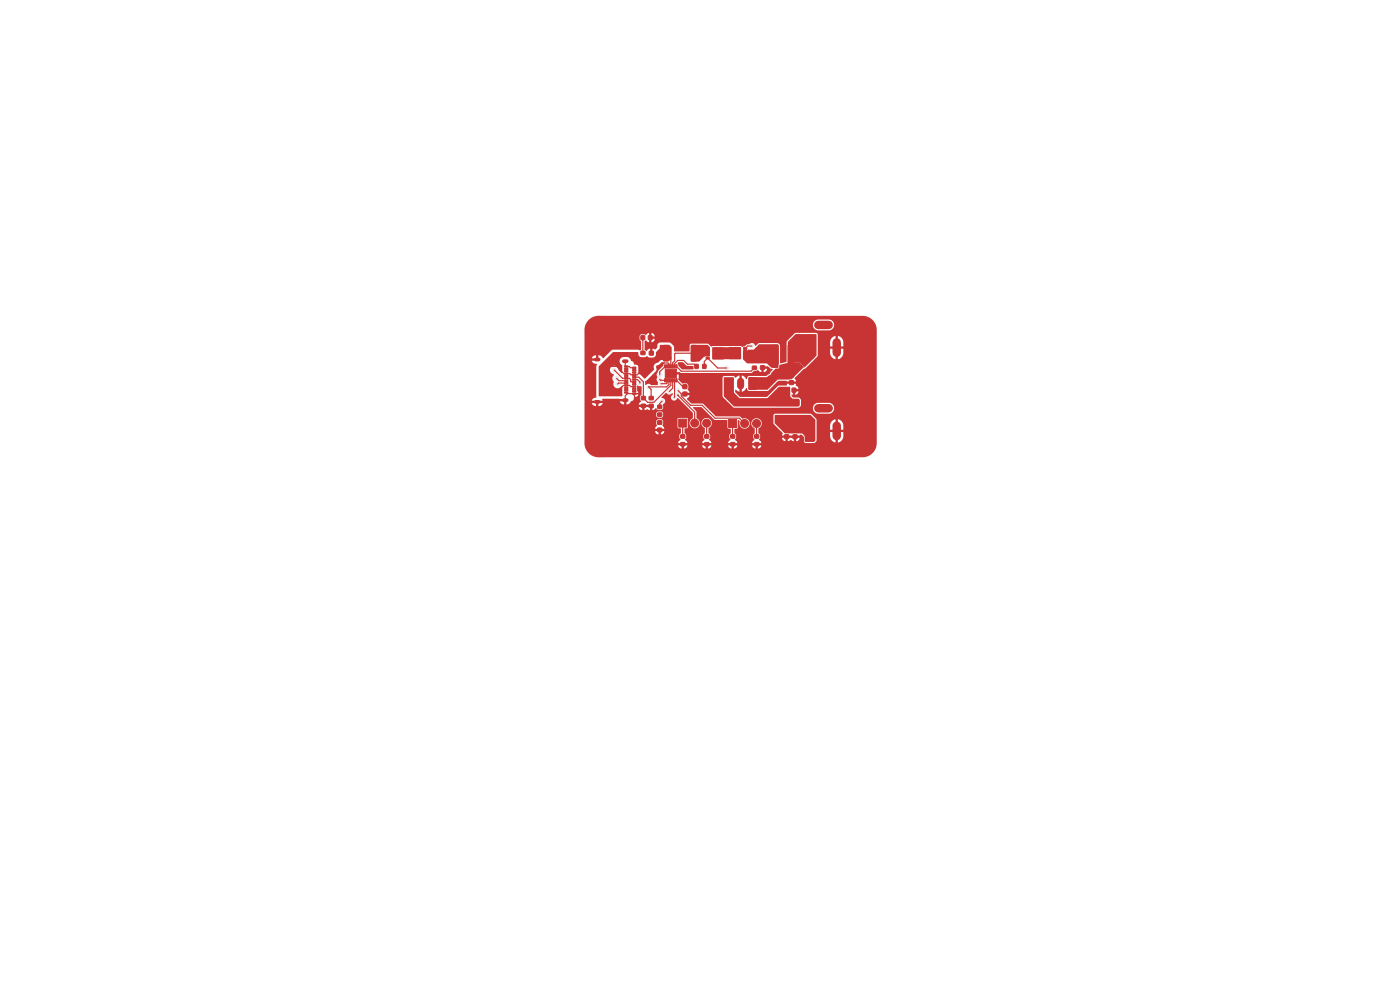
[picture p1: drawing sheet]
<svg xmlns="http://www.w3.org/2000/svg" width="297mm" height="210mm" viewBox="0 0 297 210" stroke-linecap="round" stroke-linejoin="round" font-family="sans-serif">
<g fill="#c83434" stroke="#c83434" stroke-width=".21">
<path d="M134.2 77.9h.7v.3h-.7z"/>
<path d="M134.2 78.4h.7v.3h-.7z"/>
<path d="M134.2 78.9h.7v.3h-.7z"/>
<path d="M134.2 79.4h.7v.3h-.7z"/>
<path d="M134.2 79.9h.7v.3h-.7z"/>
<path d="M134.2 80.4h.7v.3h-.7z"/>
<path d="M134.2 80.9h.7v.3h-.7z"/>
<path d="M134.2 81.4h.7v.3h-.7z"/>
<path d="M134.2 81.9h.7v.3h-.7z"/>
<path d="M134.2 82.4h.7v.3h-.7z"/>
<path d="M134.2 82.9h.7v.3h-.7z"/>
<path d="M134.2 83.4h.7v.3h-.7z"/>
<path d="M132.5 83.1h.7v.3h-.7z"/>
<path d="M132.5 82.6h.7v.3h-.7z"/>
<path d="M132.5 82.1h.7v.3h-.7z"/>
<path d="M132.5 81.6h.7v.3h-.7z"/>
<path d="M132.5 81.1h.7v.3h-.7z"/>
<path d="M132.5 80.6h.7v.3h-.7z"/>
<path d="M132.5 80.1h.7v.3h-.7z"/>
<path d="M132.5 79.6h.7v.3h-.7z"/>
<path d="M132.5 79.1h.7v.3h-.7z"/>
<path d="M132.5 78.6h.7v.3h-.7z"/>
<path d="M132.5 78.1h.7v.3h-.7z"/>
<path d="M132.5 77.6h.7v.3h-.7z"/>
<path d="M149.5 92.2h.8v.7h-.8z"/>
<path d="M149.5 93.9h.8v.7h-.8z"/>
<path d="M170.8 71.5h1.8v4.4h-1.8z"/>
<path d="M157.8 75.7h.6v.3l-.6 .1z"/>
<path d="M157.8 75.1l.6-.1v.4h-.6z"/>
<path d="M157.8 74.4h.6v.3l-.6 .1z"/>
<path d="M157.8 73.8l.6-.1v.4h-.6z"/>
<path d="M154.7 73.7h2.3v2.4h-2.3v-.4h.6v-.3h-.6v-.4h.6v-.2h-.6v-.4h.6v-.3h-.6z"/>
<path d="M139.5 86h.9v.6h-.9z"/>
<path d="M139.5 87.6h.9v.7h-.9z"/>
<path d="M139.5 90.8h.9v.8h-.9z"/>
<path d="M139.5 89.3h.9v.7h-.9z"/>
<path d="M155 92.2h.9v.7h-.9z"/>
<path d="M155 93.9h.9v.7h-.9z"/>
<path d="M149.8 73.8h.6l.1 .3-.7 .1z"/>
<path d="M149.8 74.5l.6-.1 .1 .4-.7 .1z"/>
<path d="M149.8 75.1h.6l.1 .3-.7 .1z"/>
<path d="M149.8 75.8l.6-.1 .1 .4-.7 .1z"/>
<path d="M151.2 73.8h2.3v.4h-.6v.2h.6v.5h-.6v.2h.6v.4h-.6v.2h.6v.5h-2.3z"/>
<path d="M143.4 77.4h.2v.7h-.2z"/>
<path d="M143 77.4h.2v.7h-.2z"/>
<path d="M142.6 77.4h.2v.7h-.2z"/>
<path d="M142.2 77.4h.2v.7h-.2z"/>
<path d="M141.8 77.4h.2v.7h-.2z"/>
<path d="M141.4 77.4h.2v.7h-.2z"/>
<path d="M141 77.4h.2v.7h-.2z"/>
<path d="M141 80.3h.2v.7h-.2z"/>
<path d="M141.4 80.3h.2v.7h-.2z"/>
<path d="M141.8 80.3h.2v.7h-.2z"/>
<path d="M142.2 80.3h.2v.7h-.2z"/>
<path d="M142.6 80.3h.2v.7h-.2z"/>
<path d="M143 80.3h.2v.7h-.2z"/>
<path d="M143.4 80.3h.2v.7h-.2z"/>
<path d="M141.1 78.3h2.4v1.8h-2.4z"/>
<path d="M164.5 84.9h4.7v1.2h-4.7z"/>
<path d="M164.5 88.2h4.7v1.2h-4.7z"/>
<path d="M144.9 81.6h.8v.8h-.8z"/>
<path d="M144.9 83.2h.8v.8h-.8z"/>
<path d="M166.5 92.2h.8v.8h-.8z"/>
<path d="M166.5 90.7h.8v.8h-.8z"/>
<path d="M158.9 80.1h1.5v2.5h-1.5z"/>
<path d="M170.8 89.2h1.8v4.4h-1.8z"/>
<path d="M136.1 85.8h.8v.6h-.8z"/>
<path d="M136.1 84.1h.8v.7h-.8z"/>
<path d="M136 76.2h.8v.7h-.8z"/>
<path d="M136 74.5h.8v.7h-.8z"/>
<path d="M144 88.9h1.7v1.7h-1.7z"/>
<path d="M144.4 93.9h.9v.7h-.9z"/>
<path d="M144.4 92.2h.9v.7h-.9z"/>
<path d="M137.7 85.8h.9v.6h-.9z"/>
<path d="M137.7 84.1h.9v.7h-.9z"/>
<path d="M160.1 93.9h.8v.7h-.8z"/>
<path d="M160.1 92.2h.8v.7h-.8z"/>
<path d="M154.6 89h1.7v1.7h-1.7z"/>
<path d="M168.2 90.7h.9v.8h-.9z"/>
<path d="M168.2 92.3h.9v.7h-.9z"/>
<path d="M167.5 80.8h.8v.8h-.8z"/>
<path d="M167.5 79.2h.8v.8h-.8z"/>
<path d="M159.6 76h.9v.7h-.9z"/>
<path d="M159.6 77.7h.9v.7h-.9z"/>
<path d="M163.9 73.2h1.2v4.7h-1.2z"/>
<path d="M167.2 73.2h1.2v4.7h-1.2z"/>
<path d="M137.6 71.2h.7v.8h-.7z"/>
<path d="M136 71.2h.7v.8h-.7z"/>
<path d="M166.5 82.4h.8v.8h-.8z"/>
<path d="M168.1 82.4h.7v.8h-.7z"/>
<path d="M147.4 77.3h.7v.8h-.7z"/>
<path d="M149.1 77.3h.7v.8h-.7z"/>
<path d="M137.8 76.1h.8v.8h-.8z"/>
<path d="M137.8 74.5h.8v.8h-.8z"/>
<path d="M140.8 73.3h.9l.2 .1v3l-.1 .2h-.9l-.2-.1z"/>
<path d="M146.7 73.3h.9l.2 .1v3l-.1 .2h-.8l-.3-.1z"/>
<path d="M161.4 76h.8v.8h-.8z"/>
<path d="M161.4 77.6h.8v.8h-.8z"/>
<circle cx="147.4" cy="89.8" r=".85"/>
<circle cx="149.9" cy="89.8" r=".85"/>
<circle cx="158" cy="89.8" r=".85"/>
<circle cx="160.5" cy="89.8" r=".85"/>
</g>
<path d="M126.4 76.3h.6M132.3 76.6h.6M126.4 85.2h.6M132.3 84.9h.6" fill="none" stroke="#c83434" stroke-width=".8"/>
<path d="M173.6 68.9h2.2M177.5 72.6v2.2M173.6 86.6h2.2M177.5 90.3v2.2" fill="none" stroke="#c83434" stroke-width="1.8"/>
<path d="M154.6 80.9v1M157.1 80.9v1" fill="none" stroke="#c83434" stroke-width="1.5"/>
<g fill="#ececec" stroke="#ececec" stroke-width=".21">
<circle cx="150" cy="81" r=".4"/>
<circle cx="139.6" cy="77.9" r=".4"/>
<circle cx="145" cy="87" r=".4"/>
<circle cx="152" cy="73" r=".4"/>
<circle cx="145" cy="74" r=".4"/>
<circle cx="156" cy="73" r=".4"/>
<circle cx="127" cy="70" r="3"/>
<circle cx="144" cy="74" r=".4"/>
<circle cx="154" cy="73" r=".4"/>
<circle cx="139" cy="80" r=".4"/>
<circle cx="163" cy="79" r=".4"/>
<circle cx="150" cy="80" r=".4"/>
<circle cx="180" cy="82.5" r="3"/>
<circle cx="148" cy="80" r=".4"/>
<circle cx="127" cy="94" r="3"/>
<circle cx="147" cy="80" r=".4"/>
<circle cx="164" cy="72" r=".4"/>
<circle cx="163" cy="88" r=".4"/>
<circle cx="155" cy="73" r=".4"/>
<circle cx="154" cy="87" r=".4"/>
<circle cx="165" cy="72" r=".4"/>
<circle cx="163" cy="89" r=".4"/>
<circle cx="146" cy="78" r=".4"/>
<circle cx="141" cy="72" r=".4"/>
<circle cx="153" cy="73" r=".4"/>
<circle cx="146" cy="80" r=".4"/>
<circle cx="130.8" cy="80.3" r=".4"/>
<circle cx="143" cy="84.3" r=".4"/>
<circle cx="135.8" cy="81.3" r=".4"/>
<circle cx="142" cy="83.1" r=".4"/>
<circle cx="130.3" cy="78.5" r=".4"/>
<circle cx="137.6" cy="82.1" r=".4"/>
<circle cx="131" cy="81.5" r=".4"/>
<circle cx="143.9" cy="82.9" r=".4"/>
<circle cx="139.9" cy="80.5" r=".4"/>
<circle cx="140.2" cy="81.4" r=".4"/>
<circle cx="143.8" cy="83.8" r=".4"/>
<circle cx="154.2" cy="78.1" r=".4"/>
<circle cx="159.5" cy="73.4" r=".4"/>
<circle cx="140.5" cy="85.1" r=".4"/>
<circle cx="140" cy="79.5" r=".4"/>
</g>
<g fill="none" stroke="#c83434" stroke-width=".25">
<path d="M130.3 78.5l1.8 1.8h1.4l.3 .2v.5h.8M132.6 76.6v.9l.3 .3h.6l.3 .2h.8M136.4 71.6v3.3M136.4 76.5v1.8l-1.2 1.2h-1.3l-.3-.2h-1.3l-1.5-1.6h-2l-1.3 1.3v3.3l1.3 1.3h1.7l1.8-1.8h1.3l.2 .2h.8M141.1 77.7l-1.1 1.2v.6M141.3 74.9l1 1v1.8M141.9 77.7v-.5l-.2-.2h-1.3l-.8 .9M143.1 77.7v-.6l.7-.6h1.2l.8 .7h1.5l.5 .5M143.5 77.7l1 1h14.8l.7-.7M147.2 74.9h-3.9l-.2 .2v1.4l-.4 .5v.7M149.4 77.7v-1l.7-.7 2.1 2.1h2M159.5 73.4h-.9l-.5 .5"/>
<path d="M130.8 80.3l.5 .5h1.6M132.9 83.3l.2 .2M132.9 81.3h-1.7l-.2 .2M133.1 83.5h1.5M133.1 83.5l-.5 .5v.9M134.6 81h.1M134.6 80h.9l1 1v3.4l.9 .9h1.3l3.6-3.6v-1M134.6 80.5h.6l.6 .6v.2M139.9 80.5l.2 .2h1M140.5 85.1l-.5 .5v.7M141.5 80.7l-.1 .7h-1.2M141.9 80.7v.9l-.5 .5h-3.8l.5 .5v1.8"/>
<path d="M142.7 80.7v1.6l-.7 .8M143.1 80.7l-.1 3.6M143.5 80.7l1.4 1.3h.4M143.9 82.9l.6 .6v.5l2 2h2.5l2.7 2.7h5.1l1.2 1.1M143.9 83.8h-.1l3.6 3.6v2.4M144.8 92.6h.1M144.8 89.8v3M149.9 92.6h.1M149.9 89.8v3M155.4 89.8v3M155.4 92.6h.1M160.5 92.6h.1"/>
<path d="M160.5 89.8v3"/>
</g>
<g fill="#c83434">
<path d="M164.4 88.1l7.6-.1 1 1.1v4.4l-.3 .2h-1.8l-.1-1.1-.6-.7h-3.7l-2.1-2.1z"/>
<path d="M151.1 73.7h6.1v2.4l-6 .1z"/>
<path d="M127 77.7l3.1-3h5.3a.8 .8 0 0 0 .7 1.1h.7l.4-.3 .6 .4h.7a.72 .72 0 0 0 .7-.7v-.5l.8-.8v-.7h1.9l.6 .5v2.5l-.3 .3-1.9-.1-.7 .5a1.03 1.03 0 0 0-.8 1.5l-2.1 1.9-.8-.8-.5-.2v-1.7l-.2-.2-.7-.1a.83 .83 0 0 0-.7-.8 .9 .9 0 0 0-.8-.8h-.7a.97 .97 0 0 0-.8 .8 .97 .97 0 0 0 .5 1.1v1.4l-.2 .1a1.62 1.62 0 0 1-.8-1.1 .93 .93 0 0 0-1.5 .1 .93 .93 0 0 0 .7 1.4 1.25 1.25 0 0 0 0 1.6 .94 .94 0 0 0 .5 1.2 .94 .94 0 0 0 1.2-.4l.2 1.8-.2 .4h-4.8z"/>
<path d="M157.6 74.4h.8l.3-.2h1.2l1.2-1.2h3.9l.2 .3v3.8l-.2 .8-1.4 .1-.9-.9h-4.2l-.9-.9z"/>
<path d="M170.4 78l.2-.1 .1 .1z"/>
<path d="M167.2 72.5l1.6-1.6h4.4v4.6l-2.5 2.5v-.3l-.1 .2-.9-.9h-2.6z"/>
<path d="M158.8 80h3.9l.8-.6 .2-.4 .8-.8 .7-.1 .2-.7 1.7-.4h2.6l.9 .9-2.6 2.5-3 .1-2.2 2.2h-3.9l-.2-.2z"/>
<path d="M170.7 77.7v.3l-.1-.1z"/>
<path d="M146.6 73.2h3.5l.5 .5v1.7l-1.2 .3-1.1 1h-1.7z"/>
<path d="M153.6 80.1h2.1v3.2l1.2 1.2h5.9l2.5-2.5h2.2l.1 .2v1.9l.5 .5h1.4l.2 .3v1.1l-.3 .2h-13.7l-2.2-2.2z"/>
<path d="M139.3 77.6l.6-.2 .5-.5h.5a.17 .17 0 0 1 .1 .2 .17 .17 0 0 1-.2 .1l-.1 .4-1.1 1.2a1.03 1.03 0 0 0-.2 1.3 .87 .87 0 0 0 .2 1.1l-.1 .5h-1.4a.66 .66 0 0 0-1-.1h-.2v-.7l2.3-2.2z"/>
<path d="M143.9 76.9l1-.1 .9 .8h1.3l.1 .7h-2.5l-.8-.8-.2-.4z"/>
<path d="M124.9 67.8l1-.6 1.1-.2h56l1.5 .4 1.1 1.1 .3 .7 .1 .8v24l-.4 1.5-1.1 1.1-.7 .3-.8 .1h-56l-1-.2-.9-.5-.7-.8-.4-1h19.9a.69 .69 0 0 0 .7 .6v-.6h.5l.1 .6a.69 .69 0 0 0 .6-.6h3.2a.69 .69 0 0 0 .7 .6v-.6h.5l.1 .6a.69 .69 0 0 0 .6-.6h3.6a.69 .69 0 0 0 .7 .6v-.6h.5l.1 .6a.69 .69 0 0 0 .6-.6h3.2a.69 .69 0 0 0 .7 .6v-.6h.5l.1 .6a.69 .69 0 0 0 .6-.6h-37.5v-3h15a.71 .71 0 0 0 .7 .6v-.6h.5l.1 .6a.71 .71 0 0 0 .6-.6h-16.9v-.5h16.9l-.1-.4h2.9l.2 .2 .6 .2v.9l-.4 .4v.6l.3 .4-.4 .3-.1 .4h1.9l-.1-.4-.4-.3 .3-.4v-.6l-.4-.4v-.9l.7-.3v-2h-2.1l-.1 1.9-2.9-.1a.38 .38 0 0 1-.1-.6l-.1-.7-.3-.3-.9 .2-.2 .8a.45 .45 0 0 1 .2 .5 .45 .45 0 0 1-.4 .3v.3h-15v-2.8h15.2l.4 .4h.7l.3-.2 .1-.7-.4-.4-.9 .1-.2 .8h-15.2v-1.9h11.5a.69 .69 0 0 0 .7 .7v-.7h.5v.7l.4-.1a.43 .43 0 0 1 .6 .1h.2v-.6l-13.9-.1v-.8h1.5l.4 .5 .5 .1v-.6h.5v.6a.89 .89 0 0 0 1-.6h-.9l.3-.3-.3-.2h.9l-.2-.3 .2-.1h4.4a.25 .25 0 0 0-.2 .3 .25 .25 0 0 0 .2 .2h-.8l.3 .5 .5 .2 .1-.7h.5l.1 .7 .5-.2 .4-.5a.71 .71 0 0 0 .6-1l.2 .1a.53 .53 0 0 0 .7-.5h-.7v.4h-.2v-.7h.9l-.3-.6 .1-.9 .1-.1 .8 .2v1.7l-.3 .5v.5l.2 .5-.3 .3-.2 .3 2.8 .1 .2 1.1 .7-.4 .4 .3h.8l.3-.3-.1-.8a.74 .74 0 0 0 .5-.8 .74 .74 0 0 0-.8-.6l1-1.1a.82 .82 0 0 0 1.3 .1l.1 .3a.71 .71 0 0 0-.1 1.2 .71 .71 0 0 0 1.1-.4l3.3 3v1.2a1.11 1.11 0 0 0-.3 2 1.11 1.11 0 0 0 1.8-.9h.3l.2 .5 .5 .6v1l-.3 .4v.6l.3 .4-.4 .3-.1 .4h1.9l-.1-.4-.4-.3 .3-.4v-.6l-.4-.4v-1.1a1.11 1.11 0 0 0 .3-1.9 1.11 1.11 0 0 0-1.8 .9h-.3l-.2-.6-.5-.5-.1-1.4-.7-.7 .1-.2h1.7l2.7 2.6 2.8 .1v1.7l.7 .3v.8l-.3 .4v.6l.3 .4-.4 .3-.1 .4h1.9l-.1-.4-.4-.3 .3-.4v-.6l-.4-.4v-.8l.7-.3v-1.6l.2-.1a.46 .46 0 0 1 .2 .7 1.11 1.11 0 0 0 1.1 1.1 1.11 1.11 0 0 0 1.1-1.1h.3l.2 .6 .5 .5v1l-.3 .4v.6l.3 .4-.4 .3-.1 .4h1.9l-.1-.4-.4-.3 .2-.4h4.7a.71 .71 0 0 0 .7 .7v-.7h.5v.7l.6-.3 .7 .3v-.7h.5l.1 .7a.72 .72 0 0 0 .6-.7h-8.4v-.7l-.3-.3 .1-1.1a1.08 1.08 0 0 0 .6-1.1h2.5l1.9 2.1-.1 .6h3.7l.1-.2h.4l.5 .5v1l.3 .3 2-.1 .3-.4v-.9h2.9v.1a1.4 1.4 0 0 0 1.2 1.2v-1.1h.5v1.1a1.39 1.39 0 0 0 1.1-1.3v-.9h-1v-.5h1v-1.1a1.4 1.4 0 0 0-1.1-1.2v1.1h-.5v-1.1a1.39 1.39 0 0 0-1.2 1.3v1h1v.5h-1v.9h-2.9v-3.6l-1.2-1.2h-7.6l-.3 .3v1.6h-2.5v-.1a1.11 1.11 0 0 0-1.2-.9 1.11 1.11 0 0 0-1 1.1h-.3l-.1-.2a1.22 1.22 0 0 0-1.6-.8l-.5-.5h-5l-1.7-1.6h22.3v.2a1.15 1.15 0 0 0 1.1 .9l2.4-.1a1.15 1.15 0 0 0 1-1.2 1.15 1.15 0 0 0-1.1-1h-2.5a1.15 1.15 0 0 0-.9 1.2h-22.3l-1.2-1.1h-2.4l-.9-1 .4-.3 .2-.5h-1.1l-.2-.1 .1-.4h1.2l-.1-.3a.44 .44 0 0 1-.2-.7l-.1-.8-.3-.2-.8 .1-.9-.8 .1-1.2h-1.8l-.1-.4 2-.1 .4 .2h14.8l.6-.4h.5l.3-.2 .8 .4v-.7h.5l.1 .7a.71 .71 0 0 0 .6-.7h-1.2v-.4l1.4-.1 .5 .5 .5 .1-.6 1-.7 .5h-3.7l-.3 .2-.2 .4-.5-.5-.5-.2v1.2h-.5v-1.3l-.8 .5-.6-.3h-2.1l-.1 .3 .1 4.1 2.4 2.3h13.6l.5-.4v-1.3l-.4-.4-1.2-.1-.4-.3v-.2l.3-.1v-.7h.5v.7a.71 .71 0 0 0 .7-.7h-1.2l.1-.5h1.1l-.2-.4-.4-.3 .1-.4h-2v.4h-1.8l-2.4 2.4h-5.7l-1-1v-.4l.1-.1 .8 .4v-1.3h.5v1.3l.4-.2 .6-.6 .2 .5 .3 .1h3.9l2.3-2.1 3.8 .1-.3-.7 4.8-4.5 .1-.8h2.6v.2a1.4 1.4 0 0 0 1.2 1.1v-1.1h.5v1.1a1.39 1.39 0 0 0 1.1-1.2v-1h-1v-.5h1v-1.1a1.4 1.4 0 0 0-1.1-1.1v1h-.5v-1a1.39 1.39 0 0 0-1.2 1.2v1h1v.5h-1v.9h-2.6v-3.9l-.2-.3-4.6-.1-1.8 1.8v4.3l-1.3 .4-.1-.1v-3.7l-.4-.5h-4.1l-.8 .6a.74 .74 0 0 0-.5-.6 .74 .74 0 0 0-.8 .2h-.4l-.5 .4-.5 .2-.4-.2h-5.8l-.4 .1-.8-.6h-3.4l-.4 .3-.1 1.3-3.1 .1-.1-.2-.1-1-.6-.7-2.2-.1-.6 .3-.1 .8-.4 .4-.6-.1v1.1l-.3 .1-.2-.2v-1l-.4 .1-.3 .4-.4-.3-.1-1.8 .3-.2 .7 .4v-.7h.5v.7a.71 .71 0 0 0 .7-.7h-1.2v-1.2h.5v.7h.7a.71 .71 0 0 0-.7-.7h-.8a.46 .46 0 0 1-.8 .2l-.7 .1-.2 .3v.7l.3 .4v1.7l-.2 .2-.5-.1h-5.3l-2 1.8h-.1a.9 .9 0 0 0-1-.6v.6h-.5v-.6l-.5 .1-.4 .5h.9a.25 .25 0 0 0-.3 .3 .25 .25 0 0 0 .3 .2h-.9a1.15 1.15 0 0 0 1.2 .7l-.2 .6v6.5h-.1a.89 .89 0 0 0-.9 .7h.9l-.3 .2 .3 .3h-2.4v-15.5l.2-1h48.3l.2 .6 .5 .4 2.7 .1a1.15 1.15 0 0 0 1.1-1.2 1.15 1.15 0 0 0-1.1-1.1h-2.5a1.15 1.15 0 0 0-.9 1.2h-48.3z"/>
</g>
</svg>
